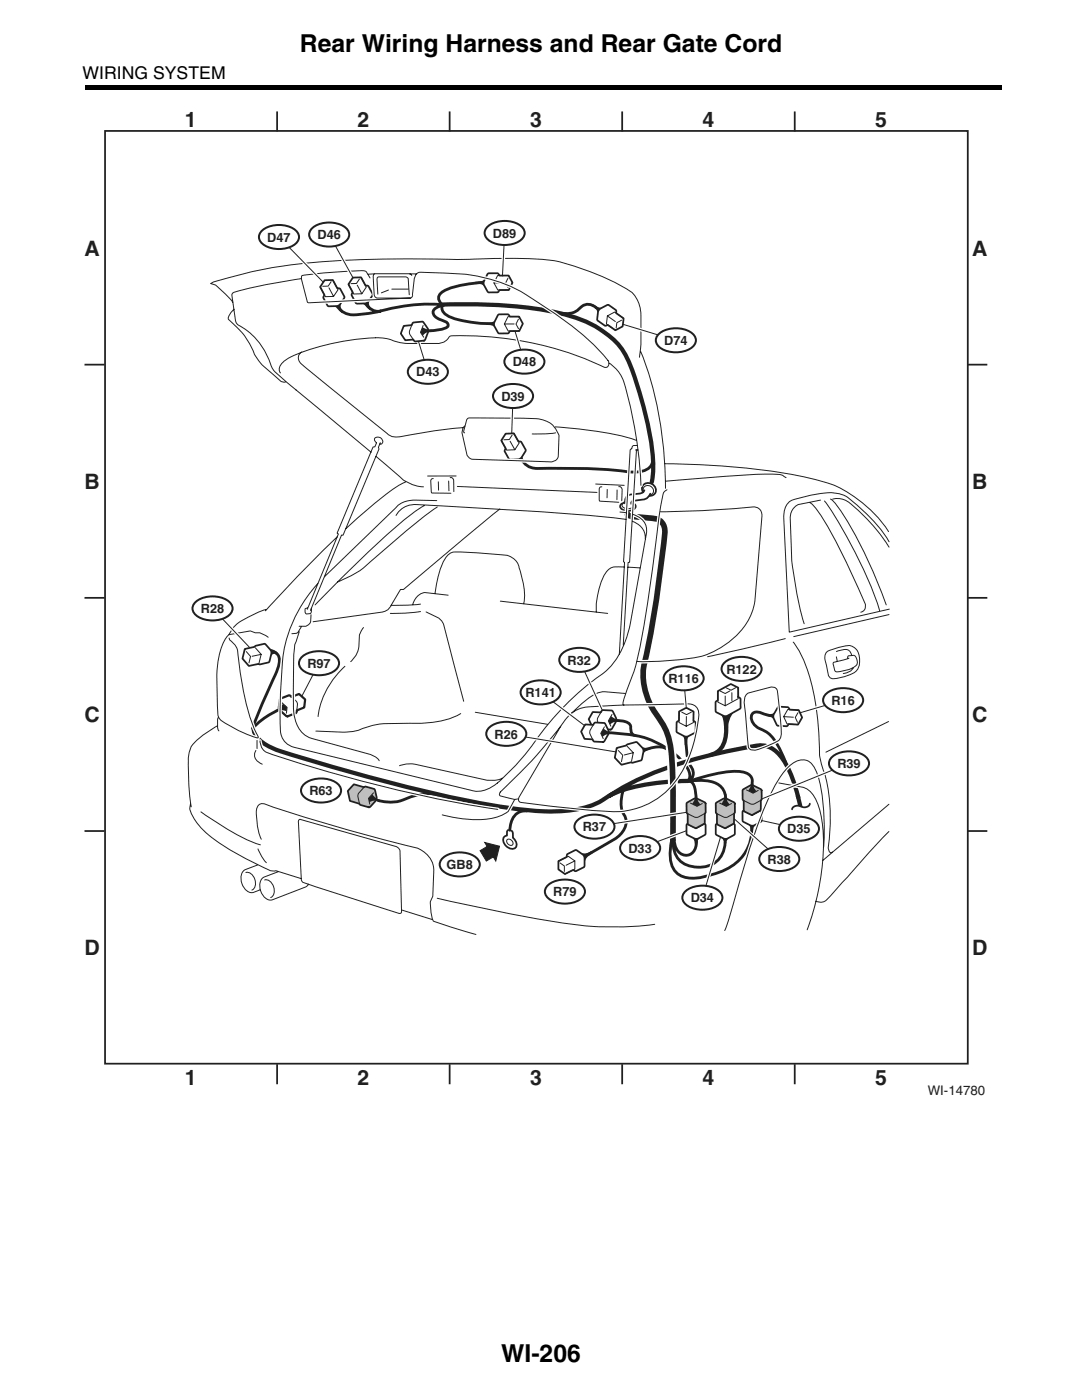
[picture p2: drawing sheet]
<svg xmlns="http://www.w3.org/2000/svg" width="216mm" height="279mm" viewBox="0 0 216 279" stroke-linecap="round" stroke-linejoin="round" font-family="sans-serif">
<defs><g id="words">
<g font-size="4.9">
<text x="59.9" y="10.3">Rear Wiring Harness and Rear Gate Cord</text>
<text x="100" y="271.9">WI-206</text>
</g>
<g font-size="4.2" fill="#231f20">
<text x="36.9" y="25.3">1</text>
<text x="71.4" y="25.3">2</text>
<text x="105.8" y="25.3">3</text>
<text x="140.2" y="25.3">4</text>
<text x="174.7" y="25.3">5</text>
<text x="16.8" y="51.1">A</text>
<text x="194" y="51.1">A</text>
<text x="16.8" y="97.6">B</text>
<text x="194" y="97.6">B</text>
<text x="16.8" y="144.2">C</text>
<text x="194" y="144.2">C</text>
<text x="16.8" y="190.7">D</text>
<text x="194" y="190.7">D</text>
<text x="36.9" y="216.5">1</text>
<text x="71.4" y="216.5">2</text>
<text x="105.8" y="216.5">3</text>
<text x="140.2" y="216.5">4</text>
<text x="174.7" y="216.5">5</text>
</g>
<text font-size="3.5" x="16.5" y="15.7">WIRING SYSTEM</text>
<text font-size="2.6" fill="#231f20" x="185.2" y="218.6">WI-14780</text>
<g font-size="2.5" fill="#231f20">
<text x="63.4" y="47.8">D46</text>
<text x="98.4" y="47.4">D89</text>
<text x="53.4" y="48.2">D47</text>
<text x="132.6" y="68.9">D74</text>
<text x="83.1" y="75.1">D43</text>
<text x="102.3" y="73.1">D48</text>
<text x="100.1" y="80">D39</text>
<text x="40.1" y="122.4">R28</text>
<text x="61.3" y="133.3">R97</text>
<text x="113.3" y="132.7">R32</text>
<text x="133.4" y="136.3">R116</text>
<text x="145" y="134.5">R122</text>
<text x="104.9" y="139.1">R141</text>
<text x="166" y="140.7">R16</text>
<text x="98.7" y="147.4">R26</text>
<text x="167.1" y="153.3">R39</text>
<text x="61.8" y="158.7">R63</text>
<text x="116.3" y="165.9">R37</text>
<text x="157.1" y="166.4">D35</text>
<text x="89.2" y="173.5">GB8</text>
<text x="125.4" y="170.2">D33</text>
<text x="153.2" y="172.4">R38</text>
<text x="110.4" y="178.9">R79</text>
<text x="137.9" y="180.1">D34</text>
</g>
</g></defs>
<path d="M17 17h183v.8h-183z" fill="#000"/>
<path d="M94.9 56.2a2.54 2.54 0 0 0 2.1-.7l-.4 1 .3 .7h-.1a2.77 2.77 0 0 0-1.7-.6z" fill="#231f20"/>
<path d="M97.4 54.6l1.9-.1 .4 .5h1.8l.8 1.4-.7 1.5h-1.9l-.4 .5-1.9-.1-.8-1.3-.1-.5z" fill="#fff"/>
<g fill="none" stroke="#231f20" stroke-width=".35">
<path d="M21 26.1h172.2v186.2h-172.2zM55.3 22.2v4M89.8 22.2v4M124.2 22.2v4M158.6 22.2v4M97.4 54.6l1.9-.1 .4 .5h1.8l.8 1.4-.7 1.5h-1.9l-.4 .5-1.9-.1-.8-1.3-.1-.5zM16.9 72.8h4M193.1 72.8h4M16.9 119.3h4M193.1 119.3h4M16.9 165.9h4M193.1 165.9h4"/>
<path d="M55.3 212.4v4M89.8 212.4v4M124.2 212.4v4M158.6 212.4v4"/>
</g>
<path d="M100.5 56.5h-1.9M101.4 55.5l-.5 1 .5 .9M101.5 55h-2.2l-.7 1.5 .8 1.4h2.2" fill="none" stroke="#231f20" stroke-width=".2"/>
<path d="M149.2 164.3l.9 .4 .8-.2h-.1a2.77 2.77 0 0 0-.6 1.8l-.3 .2a2.54 2.54 0 0 0-.7-2.2z" fill="#231f20"/>
<path d="M148.7 159.8l1.4-.7 1.5 .7v1.9l.4 .4v1.7l-.1 .3-1.7 .7-1.9-.8-.1-1.9 .5-.4z" fill="#fff"/>
<path d="M148.7 159.8l1.4-.7 1.5 .7v1.9l.4 .4v1.7l-.1 .3-1.7 .7-1.9-.8-.1-1.9 .5-.4z" fill="none" stroke="#231f20" stroke-width=".35"/>
<path d="M151.1 159.9l-.9 .5-1-.4M151.6 159.8v2.2l-1.5 .8-1.4-.8v-2.2M150.1 160.8v2" fill="none" stroke="#231f20" stroke-width=".2"/>
<path d="M148.3 157.7l1.3-.8 .4-.1 2 .8v1.9l-.1 .3v1.9l-1.8 1-1.6-.8v-2.1l-.3-.3z" fill="#bcbdc0"/>
<path d="M148.3 157.7l1.3-.8 .4-.1 2 .8v1.9l-.1 .3v1.9l-1.8 1-1.6-.8v-2.1l-.3-.3z" fill="none" stroke="#231f20" stroke-width=".35"/>
<path d="M149 157.7l1.3 .6 1.1-.5M151.9 159.8l-1.7 .7-1.7-.7" fill="none" stroke="#231f20" stroke-width=".2"/>
<path d="M150 156l.3-.2a2.54 2.54 0 0 0 .7 2.1l-.7 .4-1-.5h.1a2.77 2.77 0 0 0 .6-1.8z" fill="#231f20"/>
<path d="M137.6 155.9a28.4 28.4 0 0 1 10.2-1.9 2.31 2.31 0 0 1 2.4 1.7l-.2 1.1M150 165.3a8.8 8.8 0 0 1-6.1 8.7 16 16 0 0 1-6.2 1.3 3.9 3.9 0 0 1-3.9-4v-1.6l.3-2" fill="none" stroke="#231f20" stroke-width=".56"/>
<path d="M55.9 139.6l1.7-.8 .6 .3 1.5-.6 1.2 1.1-.2 1.6-1.5 .6-.2 .6-1.7 .6-1.6-1.5v-.4z" fill="#fff"/>
<path d="M55.9 139.6l1.7-.8 .6 .3 1.5-.6 1.2 1.1-.2 1.6-1.5 .6-.2 .6-1.7 .6-1.6-1.5v-.4z" fill="none" stroke="#231f20" stroke-width=".44"/>
<path d="M58.2 139.1l1.1 1.2-.1 1.5M56.2 140.2l1.1 1-.1 1.2" fill="none" stroke="#231f20" stroke-width=".2"/>
<path d="M55 141.8a2.73 2.73 0 0 0 1.5-1.3l.8 .7-.1 .8a2.34 2.34 0 0 0-2.3 .1z" fill="#231f20"/>
<path d="M56.4 141.3a17.9 17.9 0 0 0-6 4.1M120.8 146.2a36.7 36.7 0 0 1 8.2 1.2 16.2 16.2 0 0 1 8.2 5.9 2.21 2.21 0 0 1 .1 2.6M136.9 147.4a11.6 11.6 0 0 0 1.5 6.6v.6l-.2 .6-.6 .7" fill="none" stroke="#231f20" stroke-width=".56"/>
<path d="M143.7 142.5l1.2 .3 1.6-.7-.2 .3a7.9 7.9 0 0 0-1.1 2.9l-.7 .4v-1.4a2.5 2.5 0 0 0-.8-1.8z" fill="#231f20"/>
<path d="M143.3 138l2.6-1.5 1.4 .8 .1 1.8 .4 .5v1.8l-2.8 1.6-.6-.1-1.3-.7-.3-.3v-1.7l.5-.4z" fill="#fff"/>
<path d="M143.3 138l2.6-1.5 1.4 .8 .1 1.8 .4 .5v1.8l-2.8 1.6-.6-.1-1.3-.7-.3-.3v-1.7l.5-.4z" fill="none" stroke="#231f20" stroke-width=".35"/>
<path d="M144.8 138.9v2M145.7 137.9l-1 .5-.9-.4M146.1 138.3v1.6M146.9 137.3l-1 .5-.9-.5M147.3 137.3l.1 2.2-2.6 1.4-1.5-.7v-2.2" fill="none" stroke="#231f20" stroke-width=".2"/>
<path d="M118.3 142.1l1.6 .1 .5-.5 1.8 .2 .7 1.4 .1 .4-1 1.9h-1.8l-.4-.5-1.6-.1-.7-1.4z" fill="#fff"/>
<path d="M118.3 142.1l1.6 .1 .5-.5 1.8 .2 .7 1.4 .1 .4-1 1.9h-1.8l-.4-.5-1.6-.1-.7-1.4z" fill="none" stroke="#231f20" stroke-width=".35"/>
<path d="M119.9 142.2l-.7 1.5 .6 1.4M122.2 142.6l-.8 1.3 .5 1.1" fill="none" stroke="#231f20" stroke-width=".2"/>
<g fill="#231f20">
<path d="M122 142.9l.1 .1a2.77 2.77 0 0 0 1.7 .7l.2 .3a2.54 2.54 0 0 0-2.2 .6l-.4-.7z"/>
<path d="M136 146.5l.9 .5 .8-.3-.1 .1a2.77 2.77 0 0 0-.6 1.7l-.3 .2a2.54 2.54 0 0 0-.7-2.2z"/>
</g>
<path d="M135.6 142l1.4-.7 1.4 .7v1.9l.5 .4-.1 1.7-.1 .3-1.7 .7-1.9-.9v-1.8l.4-.4z" fill="#fff"/>
<path d="M135.6 142l1.4-.7 1.4 .7v1.9l.5 .4-.1 1.7-.1 .3-1.7 .7-1.9-.9v-1.8l.4-.4z" fill="none" stroke="#231f20" stroke-width=".35"/>
<path d="M135.6 142l-.1 2.2 1.5 .8 1.4-.8v-2.2M136.1 142.2l.9 .5 1-.5M137 143v2" fill="none" stroke="#231f20" stroke-width=".2"/>
<path d="M152.7 142.6a2.54 2.54 0 0 0 2.2-.6l-.4 .9 .2 .8-.1-.1a2.77 2.77 0 0 0-1.7-.7z" fill="#231f20"/>
<path d="M155.3 141.1l1.9 .1 .4 .5 1.8 .1 .7 1.4-.8 1.4-1.9-.1-.4 .5-1.9-.2-.7-1.4v-.4z" fill="#fff"/>
<path d="M155.3 141.1l1.9 .1 .4 .5 1.8 .1 .7 1.4-.8 1.4-1.9-.1-.4 .5-1.9-.2-.7-1.4v-.4z" fill="none" stroke="#231f20" stroke-width=".35"/>
<path d="M156.4 143.1l2 .1M159.3 142.3l-.6 .9 .5 1M159.4 141.8l-2.2-.2-.8 1.5 .7 1.4 2.2 .1" fill="none" stroke="#231f20" stroke-width=".2"/>
<path d="M72.1 60.5l1.1-.1 .5-.6v.1a2.77 2.77 0 0 0 .3 1.8l-.1 .3z" fill="#231f20"/>
<path d="M70.4 55.4h1.7l.9 1.6 .6 .2 .8 1.6-.8 1.4-.4 .3-1.9 .1-.3-.1-.8-1.5 .2-.6-.9-1.7z" fill="#fff"/>
<path d="M70.4 55.4h1.7l.9 1.6 .6 .2 .8 1.6-.8 1.4-.4 .3-1.9 .1-.3-.1-.8-1.5 .2-.6-.9-1.7z" fill="none" stroke="#231f20" stroke-width=".35"/>
<path d="M71.3 56.9l.9 1.7M71.7 55.7l-.5 .9h-1.1M72.1 55.4l1 1.9-.9 1.3-1.6 .1-1.1-2" fill="none" stroke="#231f20" stroke-width=".2"/>
<path d="M66.5 61l1-.1 .6-.6-.1 .1a2.77 2.77 0 0 0 .3 1.8v.3z" fill="#231f20"/>
<path d="M64.8 55.9h1.6l.9 1.6 .6 .2 .9 1.6-.9 1.4-.3 .3-1.9 .1-.3-.1-.8-1.5 .2-.6-.9-1.6z" fill="#fff"/>
<path d="M64.8 55.9h1.6l.9 1.6 .6 .2 .9 1.6-.9 1.4-.3 .3-1.9 .1-.3-.1-.8-1.5 .2-.6-.9-1.6z" fill="none" stroke="#231f20" stroke-width=".35"/>
<path d="M65.7 57.5l.9 1.7M66.1 56.2l-.6 .9h-1.1M66.4 55.9l1.1 1.9-.9 1.4h-1.7l-1-1.9" fill="none" stroke="#231f20" stroke-width=".2"/>
<path d="M102.7 91.6l1-.1 .6-.6 .4 1.3-.2 .4a1.66 1.66 0 0 0-1.8-1z" fill="#231f20"/>
<path d="M100.9 86.6l1.7-.1 .9 1.6 .6 .2 .8 1.6-.8 1.4-.3 .3-1.9 .2-.3-.2-.8-1.5 .2-.6-.9-1.6z" fill="#fff"/>
<path d="M100.9 86.6l1.7-.1 .9 1.6 .6 .2 .8 1.6-.8 1.4-.3 .3-1.9 .2-.3-.2-.8-1.5 .2-.6-.9-1.6z" fill="none" stroke="#231f20" stroke-width=".35"/>
<path d="M101.8 88.1l1 1.7M102.2 86.8l-.5 .9-1.1 .1M102.6 86.5l1 1.9-.8 1.4-1.7 .1-1-2" fill="none" stroke="#231f20" stroke-width=".2"/>
<path d="M53.7 129.5l.9 .2 .9 .6a1.59 1.59 0 0 0-1.5 .8l.1-1z" fill="#231f20"/>
<path d="M48.9 129.5l4-1 1.1 1.2 .2 .4-.5 2-1.8 .5-.3-.1-1.9 .4-1.3-1.4z" fill="#fff"/>
<path d="M48.9 129.5l4-1 1.1 1.2 .2 .4-.5 2-1.8 .5-.3-.1-1.9 .4-1.3-1.4z" fill="none" stroke="#231f20" stroke-width=".35"/>
<path d="M49.2 130.1l.8 .9-.3 1.3M51 129.3l1.1 1.3-.4 1.7M52.1 130.6l-1.8 .4" fill="none" stroke="#231f20" stroke-width=".2"/>
<path d="M127.9 149l.1 .1a2.77 2.77 0 0 0 1.9 .1l.3 .3a2.54 2.54 0 0 0-1.9 1.2l.1-1z" fill="#231f20"/>
<path d="M123.1 149.3l4-1.2 1.1 1.1 .2 .4-.3 2.1-1.8 .6-.3-.1-2 .5-1.3-1.4z" fill="#fff"/>
<path d="M123.1 149.3l4-1.2 1.1 1.1 .2 .4-.3 2.1-1.8 .6-.3-.1-2 .5-1.3-1.4zM101.5 165.7l-.3 .3v.8h-.2a1 1 0 0 0-.3 1.7 1.56 1.56 0 0 0 2.2 .7 1.49 1.49 0 0 0-.5-2 1.63 1.63 0 0 0-.3-1.4" fill="none" stroke="#231f20" stroke-width=".35"/>
<path d="M123.4 149.8l.9 1-.3 1.2M125.2 149l1.2 1.3-.3 1.7M126.4 150.3l-1.8 .4M101.2 167.6a.8 .8 0 0 1 .9 .2 .8 .8 0 0 1 .2 .8 .8 .8 0 0 1-.9-.1 .8 .8 0 0 1-.2-.9z" fill="none" stroke="#231f20" stroke-width=".2"/>
<path d="M70.6 156.6l2.1 .6 .3-.2 1.8 .6 .4 1.5-.1 .4-1.3 1.6-1.8-.4-.2-.3-1.9-.5-.5-2z" fill="#bcbdc0"/>
<path d="M70.6 156.6l2.1 .6 .3-.2 1.8 .6 .4 1.5-.1 .4-1.3 1.6-1.8-.4-.2-.3-1.9-.5-.5-2z" fill="none" stroke="#231f20" stroke-width=".35"/>
<path d="M72.7 157.2l-1.2 1.4 .3 1.8M74.6 158.3l-1 1.1 .2 1.1" fill="none" stroke="#231f20" stroke-width=".2"/>
<path d="M74.3 158.5l.1 .1a2.77 2.77 0 0 0 1.5 1.1l.1 .4a2.54 2.54 0 0 0-2.3 0l-.1-.7z" fill="#231f20"/>
<path d="M67.9 61.7a3.7 3.7 0 0 0 3.4 1.1l2.3-.2 2.4-.5M88.1 60.8a35.7 35.7 0 0 0-12.1 1.3 2.58 2.58 0 0 1-2.7-1.1M88.6 61h-.5a1.5 1.5 0 0 0-1.6 1.7 3.1 3.1 0 0 0 2.2 1.4l.7 .5 .1 .4a2.47 2.47 0 0 1-2.1 .9l-2.8 .2M119 61.5a2.28 2.28 0 0 0-3.5 .3 3.7 3.7 0 0 1-3.5 .7M130.3 91.5a2.45 2.45 0 0 1-2.5 2.6l-1.5 .1a159.6 159.6 0 0 0-19.9-.8 3.2 3.2 0 0 1-2.2-1.5M54.6 130.1a1.78 1.78 0 0 1 1.1 2.4l-.8 2.3-2.7 6-1.8 4.6M87.5 158.7a11.5 11.5 0 0 0-7.6 1.2l-2.2 .2-2.3-.3M133.1 149.6a4.9 4.9 0 0 0-4.2 0M138.9 159.9a5.8 5.8 0 0 0-.8-3.7l-.8-.3 1.4-.1a7 7 0 0 1 5.2 1.2l.5 .8 .4 .9 .1 1.3M153.9 142.9l-1.4-.4a2.08 2.08 0 0 0-2.3-.1 2.17 2.17 0 0 0 1.4 3 6.5 6.5 0 0 1 3.9 3.9l1.3 2.8M134.3 167.5a4.7 4.7 0 0 0 4 5.5 5.1 5.1 0 0 0 6.4-4.8M134.6 167.6a2.69 2.69 0 0 0 2.7 3.1 2.53 2.53 0 0 0 1.7-2.8" fill="none" stroke="#231f20" stroke-width=".56"/>
<path d="M139 151.5l-3.7 1" fill="none" stroke="#fff" stroke-width="1.7"/>
<path d="M88.3 60.8h.6a101.8 101.8 0 0 1 21.6 1.5 22.8 22.8 0 0 1 12.4 5.9 20.3 20.3 0 0 1 4.1 8.2 64.6 64.6 0 0 1 3.4 16.7l-.3 3.1M50.7 145.8a5 5 0 0 0 2.8 3.1 89.4 89.4 0 0 0 12.4 4 299.4 299.4 0 0 0 35.4 8.3 39.1 39.1 0 0 0 14.8 .2 18.8 18.8 0 0 0 6.7-3.3 67.2 67.2 0 0 1 21.5-8l6.4-1.2a4.7 4.7 0 0 1 4.9 1.8 19.1 19.1 0 0 1 3.7 8.5M137.3 155.9a39.3 39.3 0 0 0-15 2.6l-.6 .4M145 144.1v1.2a6.1 6.1 0 0 1-1.4 4.5l-.8 .5-.9 .4" fill="none" stroke="#231f20" stroke-width=".85"/>
<path d="M128.3 98.2a1.21 1.21 0 0 1 .2-1.6 1.21 1.21 0 0 1 1.6 0 1.22 1.22 0 0 1 .8 1.4 1.22 1.22 0 0 1-1.3 1M128.6 97.9l-.1 .2a1.28 1.28 0 0 1-1.4 .5h-.5a1.58 1.58 0 0 0-1.9 1.9M129.8 98.5a1.9 1.9 0 0 1-2 1.3l-.5 .1a1.24 1.24 0 0 0-1.3 .4v.3M124.7 100.3a.8 .8 0 0 0-.9 .6 .8 .8 0 0 0 .6 .9 2.11 2.11 0 0 0 2.4-.4 .78 .78 0 0 0-.7-1.1M161.6 160.4a1.34 1.34 0 0 1-1.9 .5h-.3a1.11 1.11 0 0 0-1.3 .7" fill="none" stroke="#231f20" stroke-width=".35"/>
<path d="M128.5 98.2a.95 .95 0 0 1 .4-1.3 .95 .95 0 0 1 1.3 .4 .86 .86 0 0 1 .2 .9 .86 .86 0 0 1-.7 .6M124.7 100.3a.57 .57 0 0 0-.4 .8 1.45 1.45 0 0 0 2.2-.2l-.5-.6" fill="none" stroke="#231f20" stroke-width=".2"/>
<path d="M133.9 149l.3 4.6 .1 4.6" fill="none" stroke="#fff" stroke-width="2"/>
<path d="M125.1 102.4a1.44 1.44 0 0 0 1.6 .7l3.2 .3a2.56 2.56 0 0 1 2.8 3.3 237.3 237.3 0 0 1-4.3 26.9 14.6 14.6 0 0 0 3.5 10.3 13.3 13.3 0 0 1 2.2 7.3l.2 6.9v9.6" fill="none" stroke="#231f20" stroke-width="1.1"/>
<path d="M158.8 158.8l.8-.2 .6 2.5-.9-.4z" fill="#231f20"/>
<path d="M105.2 161.9a3.3 3.3 0 0 0-3.4 3.6v.2" fill="none" stroke="#231f20" stroke-width=".56"/>
<path d="M60.8 156.5a5.5 5.5 0 0 1 7 .4 1.77 1.77 0 0 1-.9 2.6 5.5 5.5 0 0 1-6.5-.8 1.61 1.61 0 0 1 .4-2.2z" fill="#fff"/>
<path d="M60.8 156.5a5.5 5.5 0 0 1 7 .4 1.77 1.77 0 0 1-.9 2.6 5.5 5.5 0 0 1-6.5-.8 1.61 1.61 0 0 1 .4-2.2z" fill="none" stroke="#231f20" stroke-width=".4"/>
<path d="M109.4 176.6a5.5 5.5 0 0 1 7 .4 1.77 1.77 0 0 1-.8 2.7 5.5 5.5 0 0 1-6.5-.8 1.61 1.61 0 0 1 .3-2.3z" fill="#fff"/>
<path d="M109.4 176.6a5.5 5.5 0 0 1 7 .4 1.77 1.77 0 0 1-.8 2.7 5.5 5.5 0 0 1-6.5-.8 1.61 1.61 0 0 1 .3-2.3z" fill="none" stroke="#231f20" stroke-width=".4"/>
<path d="M144.7 132.2a5.5 5.5 0 0 1 7 .4 1.77 1.77 0 0 1-.8 2.6 5.5 5.5 0 0 1-6.6-.7 1.61 1.61 0 0 1 .4-2.3z" fill="#fff"/>
<path d="M144.7 132.2a5.5 5.5 0 0 1 7 .4 1.77 1.77 0 0 1-.8 2.6 5.5 5.5 0 0 1-6.6-.7 1.61 1.61 0 0 1 .4-2.3z" fill="none" stroke="#231f20" stroke-width=".4"/>
<path d="M137 165.8l-9.2 3.5" fill="none" stroke="#fff" stroke-width=".71"/>
<path d="M137 165.8l-9.2 3.5" fill="none" stroke="#231f20" stroke-width=".2"/>
<path d="M124.5 167.9a5.5 5.5 0 0 1 7 .5 1.77 1.77 0 0 1-.9 2.6 5.5 5.5 0 0 1-6.5-.8 1.61 1.61 0 0 1 .4-2.3z" fill="#fff"/>
<path d="M124.5 167.9a5.5 5.5 0 0 1 7 .5 1.77 1.77 0 0 1-.9 2.6 5.5 5.5 0 0 1-6.5-.8 1.61 1.61 0 0 1 .4-2.3z" fill="none" stroke="#231f20" stroke-width=".4"/>
<path d="M88.4 171.2a5.5 5.5 0 0 1 7.1 .4 1.77 1.77 0 0 1-.9 2.7 5.5 5.5 0 0 1-6.5-.8 1.61 1.61 0 0 1 .3-2.3z" fill="#fff"/>
<path d="M88.4 171.2a5.5 5.5 0 0 1 7.1 .4 1.77 1.77 0 0 1-.9 2.7 5.5 5.5 0 0 1-6.5-.8 1.61 1.61 0 0 1 .3-2.3z" fill="none" stroke="#231f20" stroke-width=".4"/>
<path d="M95.9 167.5l4.4 1.1-1.1 4.4-.7-1.2-1.6 .9-1.9-3.1 1.6-.9z" fill="#fff"/>
<path d="M96.8 168.2l2.9 .7-.7 3-.5-.8-1.4 .8-1.3-2.1 1.4-.8z" fill="#231f20"/>
<path d="M96.8 168.2l2.9 .7-.7 3-.5-.8-1.4 .8-1.3-2.1 1.4-.8z" fill="none" stroke="#231f20" stroke-width=".2"/>
<path d="M124.4 157.6a6.7 6.7 0 0 0 .5 5.7 3.9 3.9 0 0 1-2.2 4.2l-5.5 3.2" fill="none" stroke="#231f20" stroke-width=".56"/>
<path d="M115.8 170.3h.2a2.5 2.5 0 0 0 2-.4l.3 .5a2.47 2.47 0 0 0-1.7 2l-.1-1.1z" fill="#231f20"/>
<path d="M111.5 171.9l1.6-.8 .2-.6 1.7-.8 1.3 .9 .3 .3 .1 1.9-.2 .3-1.5 .8-.6-.2-1.6 .8-1.3-1z" fill="#fff"/>
<path d="M111.5 171.9l1.6-.8 .2-.6 1.7-.8 1.3 .9 .3 .3 .1 1.9-.2 .3-1.5 .8-.6-.2-1.6 .8-1.3-1z" fill="none" stroke="#231f20" stroke-width=".35"/>
<path d="M111.5 171.9l1.9-1 1.3 1v1.6l-1.9 1M111.8 172.3l.9 .6v1.1M114.7 171.9l-1.7 .8M137 162.2l-18.3 2.8" fill="none" stroke="#231f20" stroke-width=".2"/>
<path d="M137 162.2l-18.3 2.8" fill="none" stroke="#fff" stroke-width=".71"/>
<path d="M115.3 163.7a5.5 5.5 0 0 1 7 .4 1.77 1.77 0 0 1-.8 2.6 5.5 5.5 0 0 1-6.5-.7 1.61 1.61 0 0 1 .3-2.3z" fill="#fff"/>
<path d="M115.3 163.7a5.5 5.5 0 0 1 7 .4 1.77 1.77 0 0 1-.8 2.6 5.5 5.5 0 0 1-6.5-.7 1.61 1.61 0 0 1 .3-2.3z" fill="none" stroke="#231f20" stroke-width=".4"/>
<path d="M122.2 143.8h.8a4.1 4.1 0 0 1 2.7 .8l.2 .5a1.95 1.95 0 0 0 .4 1.5l.5 .2" fill="none" stroke="#231f20" stroke-width=".56"/>
<path d="M138 167l1 .4 .7-.3-.1 .1a2.77 2.77 0 0 0-.6 1.7l-.3 .2a2.54 2.54 0 0 0-.7-2.1z" fill="#231f20"/>
<path d="M137.5 162.5l1.4-.8 1.5 .7v1.9l.4 .4v1.7l-.1 .3-1.7 .8-1.9-.9-.1-1.9 .5-.4z" fill="#fff"/>
<path d="M137.5 162.5l1.4-.8 1.5 .7v1.9l.4 .4v1.7l-.1 .3-1.7 .8-1.9-.9-.1-1.9 .5-.4z" fill="none" stroke="#231f20" stroke-width=".35"/>
<path d="M139 163.4v2M139.9 162.6l-.9 .5-1-.5M140.4 162.4v2.2l-1.4 .8-1.5-.7v-2.2" fill="none" stroke="#231f20" stroke-width=".2"/>
<path d="M137.1 160.3l1.3-.8 .5-.1 1.9 .8 .1 1.9-.2 .3v2l-1.8 .9-1.6-.7v-2.2l-.3-.2z" fill="#bcbdc0"/>
<path d="M137.1 160.3l1.3-.8 .5-.1 1.9 .8 .1 1.9-.2 .3v2l-1.8 .9-1.6-.7v-2.2l-.3-.2z" fill="none" stroke="#231f20" stroke-width=".35"/>
<path d="M137.8 160.3l1.3 .7 1.1-.6M140.7 162.4l-1.7 .8-1.7-.8" fill="none" stroke="#231f20" stroke-width=".2"/>
<path d="M138.8 158.6l.3-.2a2.54 2.54 0 0 0 .7 2.2l-.7 .4-1-.5 .1-.1a2.77 2.77 0 0 0 .6-1.8z" fill="#231f20"/>
<g fill="none" stroke="#fff" stroke-width=".71">
<path d="M60.1 55.6l-2.4 .4a76.9 76.9 0 0 0-11.2 2.4l-.2 .6 .7 5a1.73 1.73 0 0 0 1.3 1.3 14 14 0 0 1 5.9 7.9l.7 1 1.6 1.5 17.6 14.6M73.9 55.5l-.8-1.2-.6-.3-6.2 .4-5.9 .6a.99 .99 0 0 0-.1 1.3l1 3.9 .5 .2 20.1-.9M74.7 54.7h-1.2M75.4 58.7l-.1-2.7a.54 .54 0 0 1 .3-.7h5.4a.6 .6 0 0 1 .5 .7l.2 2.8M77.5 57.9l-1.4 .6M78.2 57.7h3.2M81.8 54.7h1.3M82.2 55l-.2-.2-.4-.2h-6.7a.61 .61 0 0 0-.4 .9l.1 2.3a1.6 1.6 0 0 0 .6 1.7h6.7l.5-.5M82.3 58.9l.4-3.2a1.42 1.42 0 0 1 1.7-1.4l4.4 .2a31.7 31.7 0 0 1 19.3 6.3 56.7 56.7 0 0 1 13.3 11.2 .81 .81 0 0 1 0 1.1 .81 .81 0 0 1-1.1 0 64.6 64.6 0 0 0-30.5-6 2.86 2.86 0 0 1-2.4 1.5h-6.1a12.8 12.8 0 0 1-3.9-1l-.5-.1a43.5 43.5 0 0 0-16.2 2.6l-1 .4a8.1 8.1 0 0 0-3.8 2.6 1.16 1.16 0 0 0 .1 1.3M46.5 60.3l-2.4-2.4a3.4 3.4 0 0 0-2-1.3l.5-.3a97.8 97.8 0 0 1 28-4.4 388.8 388.8 0 0 1 21.6-.1l3.9-.1a81.3 81.3 0 0 1 15.6 .6 52.7 52.7 0 0 1 14.5 6.2l.3 .3a6.6 6.6 0 0 1 1.4 4.2v5.8l-.3 2.5M46.7 61.7l-.3 .3a2.52 2.52 0 0 0-.8 1.7 16.9 16.9 0 0 1 5.5 7.5 24.9 24.9 0 0 0 4.8 4.8l.3 .2 .8 .1M60.2 70.3a1.49 1.49 0 0 0 .3 2.6l16.1 13.1a3.6 3.6 0 0 0 4.1 1l6.2-1 5.5-.6"/>
<path d="M121.6 72.5a7.5 7.5 0 0 1 3.3 5.1 87.5 87.5 0 0 1 3 19.3M127.9 70.1a71.8 71.8 0 0 1 4.9 27.4M75.1 91.1l3.8 3.3a8 8 0 0 0 5.6 2.8M75.8 88.6h.4a.84 .84 0 0 0-.3-1.2 .84 .84 0 0 0-1.2 .4l.5 .6-.4 .8h-.3l-7.2 17.2 .2 .2-6.2 15M75.9 88.4l-.4 .9 .1 .3-7.1 17.2h-.3l-6.2 15.1M80.9 96.3a41.9 41.9 0 0 0-9.3 6.9l-2.5 2.3M86.5 95.5l-.3 .1a5 5 0 0 0-.1 2.6l.1 .2 3.8 .1M87.2 99.9l-4.3-.1a4.5 4.5 0 0 0-3.8 1.5l-14.3 13.8M87.5 96.2v1.6M89.6 96v2M89.9 95.3h.3a.85 .85 0 0 1 .4 1v1.8M91 95h-5.6"/>
<path d="M91.3 97.1l27.9 1.2M92.8 85.1a1.83 1.83 0 0 0-.6 1.3l1 4.5a1.55 1.55 0 0 0 1.6 .8l15.4 .5a1.41 1.41 0 0 0 1.2-1.1l.2-4.2a4.8 4.8 0 0 0-5.2-3.4l-11.8-.1a1.33 1.33 0 0 0-1.4 .4l-.6 2.3v.2l.1 .1M110.8 85.2l1.4 .1a77.4 77.4 0 0 1 13.7 2.2l1.1 .4M110.9 86.4l-1.5 .2h-3.2M118.9 96.6l5.7 .3M120.1 97.2h-.3a5 5 0 0 0-.2 2.6l.2 .2 3.7 .3M121.2 97.7v1.7M123.2 97.8l-.1 1.9M123.5 97.1h.3a.85 .85 0 0 1 .4 1l-.1 1.9M126.9 89.8h.4M127 89.8l-1.3 22.4-.3 .1-1 16.5M127.2 88.9h-.3a.59 .59 0 0 0-.6 .1 .59 .59 0 0 0-.2 .6l-.3 .2-1.3 22.3 .2 .2-1.1 18.3"/>
<path d="M133.1 97.8l-.6 .4-.1 .3-.7 3.6a396.6 396.6 0 0 1-4.4 29.2l-1.1 3.6a23.9 23.9 0 0 0-1.8 5.7 4.1 4.1 0 0 0 2.2 .1l10.6-.2a2.07 2.07 0 0 1 2.3 2.7 27.7 27.7 0 0 1-4.1 12.1 15.5 15.5 0 0 1-14.8 6.6 207.5 207.5 0 0 1-16.9-1.8 .88 .88 0 0 1 .1-1.2l5.2-8.9a42.9 42.9 0 0 1 4.5-7.1 6.5 6.5 0 0 1 5.2-1.9l5.9-.3M163.8 99.8l-4.5 .9-.3 .2a3.3 3.3 0 0 0-1.2 3.6v1a62.4 62.4 0 0 0 2.7 19M169.1 99.2a8.1 8.1 0 0 0-5.7-.6l-4.1 .9a2.77 2.77 0 0 0-2.5 2.1l-.3 2 1 22.6 11.6-2.7M67.3 107.1l-7.5 7.6-6.8 7.2M79.1 102.9a4.3 4.3 0 0 1 4.8-2.1h1a659 659 0 0 1 40.1 2.9M84.7 100.9a77.1 77.1 0 0 0-12.1 10.2l-9.7 9.6M86.8 118.5a21.5 21.5 0 0 1 1.9-6.8 2.6 2.6 0 0 1 3-1.5l4 .2a27.8 27.8 0 0 1 6 .6 3.1 3.1 0 0 1 2 2.5 14.7 14.7 0 0 1 .8 7M87.3 101.2a193.8 193.8 0 0 0-14.8 12.2 25.1 25.1 0 0 1-5.1 2.8M89.5 118.8l-4.9-.5a3.1 3.1 0 0 0-2.2 2.4M99.8 101.6l-19.3 16.1h-.6l-1.9 3.2a2.22 2.22 0 0 1-2 1.3l-13.5 1.9M123.7 102.2l1.3 .2M124.6 113.2h-.4a3.3 3.3 0 0 0-4.1 2.6l-.8 3.2-.3 1.6v1.6"/>
<path d="M125.3 113.2l2.4 .2M126.2 104.1a3.6 3.6 0 0 1 2.6 3.5M126.4 102.7a3.3 3.3 0 0 1 2.6 4l-3.2 17.7a17.7 17.7 0 0 1-4.8 9.5 58.3 58.3 0 0 0-15.1 15.4 38.2 38.2 0 0 1-7.7 7.8 4.8 4.8 0 0 1-4 .7l-35.5-8.6a3.6 3.6 0 0 1-2.7-3.7 78.7 78.7 0 0 1 1-17.1 28.1 28.1 0 0 1 6.4-11.9M131.9 102.2l9.9-.4 8.5-.6a1.62 1.62 0 0 1 1.8 1.9l-1.4 16.9a14.3 14.3 0 0 1-8.7 10.3 23.1 23.1 0 0 1-8.3 1.6l-3.9 .2-2.6-.1M161.6 100.3l.2 .1a22.8 22.8 0 0 1 4.6 6.9l2.9 6.1M53.1 121.7a19.5 19.5 0 0 0-6.4 3.4l-1 1.6M53.5 127.2l-.8-.5a2.52 2.52 0 0 0-1.8-.4l-.9-.4-4.3 .8-.2 .2a14 14 0 0 0-2.2 8.7l.2 7.3a3.4 3.4 0 0 0 2 1.8l3.5 1.8 2.2 .8h.3l.1-.2a33 33 0 0 1-3.4-11.1l-.6-4.9a3.9 3.9 0 0 0-1.8-3.5l-.1-.2M59.7 126.1l-.2 .8a12.1 12.1 0 0 0-.9 5.6v2.6a39.3 39.3 0 0 0 .3 8.3 5.2 5.2 0 0 0 3.3 4l11.8 3.2a3.1 3.1 0 0 1 1.7 1.3M60.2 125.1l-.8 1.2-1.1 .2M61.4 121.4l-.5 .2v.7l.3 .3 .7-.1a1 1 0 0 0 .3-1.1M62.1 122.7l-.1 1.4a1.5 1.5 0 0 1-1 .9h-1.3M68.8 133a16 16 0 0 0-5.3 10"/>
<path d="M72.6 125.3l-.8 1.3a8 8 0 0 1-1 4.6l-.8 .9M83.9 122.1l-3 .3-3 .1M83.9 120.6l-5.8 .2M85 122.2l2.6 1.2a2.77 2.77 0 0 1 1.1 2l3.9 14.6M99.9 120l21.4 2.5M124.8 138.4l-4.1-.3a7 7 0 0 0-4.4 2.2l-2.6 2.4M149 138.6l.5-.3 4.5-1.2a1.02 1.02 0 0 1 1.2 1.1l.3 2.5a22.1 22.1 0 0 1 .3 6.5 2.22 2.22 0 0 1-1.5 1.2l-2.1 .9-1.5 .4a1.1 1.1 0 0 1-1.4-1.1l-.7-8.3a2.44 2.44 0 0 1 .4-1.7zM156.7 127.5l-15.5 3.6M158.3 128.2a17.9 17.9 0 0 1 3.4 7.2 58.7 58.7 0 0 1 1.9 15.5l.2 1.1a34.2 34.2 0 0 1 1.5 17.3l.2 .7 .3 .2 .3-.1M169.4 124.5l-11 2.6M43.4 144.9a15 15 0 0 0-5.4 4.4 19.5 19.5 0 0 0-.3 7.1l.5 4.7M43.5 143.3v.1a4.1 4.1 0 0 0 .2 2.5"/>
<path d="M51.1 149.8l-.1 .1a1.6 1.6 0 0 0 .5 2.1l.8 .6M51.3 147.8v1.6M51.9 147.9a2.59 2.59 0 0 0 2.2 2.6 279.8 279.8 0 0 0 45.3 11.1M79.7 152.8l1.6-.3 1.5 .1 14.9 3.2a4.6 4.6 0 0 0 2.6-.5M92 142.4a19.2 19.2 0 0 1-9.8 2l-5.2 .1a16.4 16.4 0 0 0-5.6 1.3l-2.9 .4-5.5-.3M94.9 142.2l14.4 2.4M103.3 159.5l-.6 .1-1.2 2.4a12 12 0 0 1-8.2 1.5l-2.5-.3-2.5-.5M111.9 145a101.7 101.7 0 0 1-12.1 13.2l-.1 .5 .2 .2 2.8 .7M155.5 156.3l4.5 .8a4.3 4.3 0 0 1 3.2 3.3 29.2 29.2 0 0 1 .8 13.3l-.7 4.2M38 160.5a2.61 2.61 0 0 0 .6 2.6 20.4 20.4 0 0 0 7.8 6.8l1 .6a49.8 49.8 0 0 0 7 3.4l.7-.1 5 1.6M40.1 162.1l.2 .1a58.3 58.3 0 0 0 10.5 6.1l1.2 .3M49.1 174.2a1.95 1.95 0 0 1 1.9 2.4l-.4 .9-.3 .2"/>
<path d="M51.4 172.7l-2.4 .9a2.14 2.14 0 0 0-.7 2.8 2.14 2.14 0 0 0 2.3 1.7l1.3-.4M51.5 169.5l.8 1.6 .9 1.1M52.2 167.5a11.9 11.9 0 0 1-.9-6.3l.6-.7a4.8 4.8 0 0 1 2.7 .6 394.6 394.6 0 0 0 28.9 8.3l.3 .2a4.8 4.8 0 0 1 2.8 4.3l-.2 5a3.5 3.5 0 0 0-.4 2.9l.5 2.1M52.8 175.7a1.95 1.95 0 0 1 1.9 2.4l-.3 .8-.4 .3M55.6 174l-2.8 1a2.14 2.14 0 0 0-.8 2.9 2.14 2.14 0 0 0 2.4 1.7l6.6-2.6 .6-.5M59.7 163.6h.2l19.5 5.6 .4 .6 .3 12.4-.5 .1-19.1-6.2-.4-.5-.5-11.3zM87.3 179.3a309.7 309.7 0 0 0 29.6 5.5l2.4 .2a67.6 67.6 0 0 0 11.4-.5M143.5 167.8l-3.3 11.4M147.4 164.3l8.1 7.1M164.4 169.2a46.3 46.3 0 0 0-1-13.8 4.7 4.7 0 0 0-2.5-3.6 4.5 4.5 0 0 0-4.3 2.2 42.4 42.4 0 0 0-5.7 11.6l-2.3 7.2-3.3 11.3-.6 1.7M169.1 167.9l-4.8 3.8M169.2 175.1l-3.4 3.7a2.55 2.55 0 0 1-2.5 1.3l-.4-.2"/>
<path d="M80.2 181.7l6 1.8"/>
</g>
<g fill="none" stroke="#231f20" stroke-width=".2">
<path d="M60.1 55.6l-2.4 .4a76.9 76.9 0 0 0-11.2 2.4l-.2 .6 .7 5a1.73 1.73 0 0 0 1.3 1.3 14 14 0 0 1 5.9 7.9l.7 1 1.6 1.5 17.6 14.6M73.9 55.5l-.8-1.2-.6-.3-6.2 .4-5.9 .6a.99 .99 0 0 0-.1 1.3l1 3.9 .5 .2 20.1-.9M74.7 54.7h-1.2M75.4 58.7l-.1-2.7a.54 .54 0 0 1 .3-.7h5.4a.6 .6 0 0 1 .5 .7l.2 2.8M77.5 57.9l-1.4 .6M78.2 57.7h3.2M81.8 54.7h1.3M82.2 55l-.2-.2-.4-.2h-6.7a.61 .61 0 0 0-.4 .9l.1 2.3a1.6 1.6 0 0 0 .6 1.7h6.7l.5-.5M82.3 58.9l.4-3.2a1.42 1.42 0 0 1 1.7-1.4l4.4 .2a31.7 31.7 0 0 1 19.3 6.3 56.7 56.7 0 0 1 13.3 11.2 .81 .81 0 0 1 0 1.1 .81 .81 0 0 1-1.1 0 64.6 64.6 0 0 0-30.5-6 2.86 2.86 0 0 1-2.4 1.5h-6.1a12.8 12.8 0 0 1-3.9-1l-.5-.1a43.5 43.5 0 0 0-16.2 2.6l-1 .4a8.1 8.1 0 0 0-3.8 2.6 1.16 1.16 0 0 0 .1 1.3M46.5 60.3l-2.4-2.4a3.4 3.4 0 0 0-2-1.3l.5-.3a97.8 97.8 0 0 1 28-4.4 388.8 388.8 0 0 1 21.6-.1l3.9-.1a81.3 81.3 0 0 1 15.6 .6 52.7 52.7 0 0 1 14.5 6.2l.3 .3a6.6 6.6 0 0 1 1.4 4.2v5.8l-.3 2.5M46.7 61.7l-.3 .3a2.52 2.52 0 0 0-.8 1.7 16.9 16.9 0 0 1 5.5 7.5 24.9 24.9 0 0 0 4.8 4.8l.3 .2 .8 .1M60.2 70.3a1.49 1.49 0 0 0 .3 2.6l16.1 13.1a3.6 3.6 0 0 0 4.1 1l6.2-1 5.5-.6"/>
<path d="M121.6 72.5a7.5 7.5 0 0 1 3.3 5.1 87.5 87.5 0 0 1 3 19.3M127.9 70.1a71.8 71.8 0 0 1 4.9 27.4M75.1 91.1l3.8 3.3a8 8 0 0 0 5.6 2.8M75.8 88.6h.4a.84 .84 0 0 0-.3-1.2 .84 .84 0 0 0-1.2 .4l.5 .6-.4 .8h-.3l-7.2 17.2 .2 .2-6.2 15M75.9 88.4l-.4 .9 .1 .3-7.1 17.2h-.3l-6.2 15.1M80.9 96.3a41.9 41.9 0 0 0-9.3 6.9l-2.5 2.3M86.5 95.5l-.3 .1a5 5 0 0 0-.1 2.6l.1 .2 3.8 .1M87.2 99.9l-4.3-.1a4.5 4.5 0 0 0-3.8 1.5l-14.3 13.8M87.5 96.2v1.6M89.6 96v2M89.9 95.3h.3a.85 .85 0 0 1 .4 1v1.8M91 95h-5.6"/>
<path d="M91.3 97.1l27.9 1.2M92.8 85.1a1.83 1.83 0 0 0-.6 1.3l1 4.5a1.55 1.55 0 0 0 1.6 .8l15.4 .5a1.41 1.41 0 0 0 1.2-1.1l.2-4.2a4.8 4.8 0 0 0-5.2-3.4l-11.8-.1a1.33 1.33 0 0 0-1.4 .4l-.6 2.3v.2l.1 .1M110.8 85.2l1.4 .1a77.4 77.4 0 0 1 13.7 2.2l1.1 .4M110.9 86.4l-1.5 .2h-3.2M118.9 96.6l5.7 .3M120.1 97.2h-.3a5 5 0 0 0-.2 2.6l.2 .2 3.7 .3M121.2 97.7v1.7M123.2 97.8l-.1 1.9M123.5 97.1h.3a.85 .85 0 0 1 .4 1l-.1 1.9M126.9 89.8h.4M127 89.8l-1.3 22.4-.3 .1-1 16.5M127.2 88.9h-.3a.59 .59 0 0 0-.6 .1 .59 .59 0 0 0-.2 .6l-.3 .2-1.3 22.3 .2 .2-1.1 18.3"/>
<path d="M132.8 92.6a146.3 146.3 0 0 1 29.4 3 24 24 0 0 1 14.3 9.3l.9 1.2M133.1 97.8l-.6 .4-.1 .3-.7 3.6a396.6 396.6 0 0 1-4.4 29.2l-1.1 3.6a23.9 23.9 0 0 0-1.8 5.7 4.1 4.1 0 0 0 2.2 .1l10.6-.2a2.07 2.07 0 0 1 2.3 2.7 27.7 27.7 0 0 1-4.1 12.1 15.5 15.5 0 0 1-14.8 6.6 207.5 207.5 0 0 1-16.9-1.8 .88 .88 0 0 1 .1-1.2l5.2-8.9a42.9 42.9 0 0 1 4.5-7.1 6.5 6.5 0 0 1 5.2-1.9l5.9-.3M156.9 95.3l-.7-.4a26.5 26.5 0 0 0-7.4-.1l-15.9 1.3M163.8 99.8l-4.5 .9-.3 .2a3.3 3.3 0 0 0-1.2 3.6v1a62.4 62.4 0 0 0 2.7 19M165.8 99.6a11 11 0 0 1 3 3.8 93.6 93.6 0 0 1 8.1 17.4M166.2 99.6a4 4 0 0 1 4 1.3 37.2 37.2 0 0 1 7.3 8.3M67.3 107.1l-7.5 7.6-6.8 7.2M79.1 102.9a4.3 4.3 0 0 1 4.8-2.1h1a659 659 0 0 1 40.1 2.9M84.7 100.9a77.1 77.1 0 0 0-12.1 10.2l-9.7 9.6M86.8 118.5a21.5 21.5 0 0 1 1.9-6.8 2.6 2.6 0 0 1 3-1.5l4 .2a27.8 27.8 0 0 1 6 .6 3.1 3.1 0 0 1 2 2.5 14.7 14.7 0 0 1 .8 7M87.3 101.2a193.8 193.8 0 0 0-14.8 12.2 25.1 25.1 0 0 1-5.1 2.8M89.5 118.8l-4.9-.5a3.1 3.1 0 0 0-2.2 2.4"/>
<path d="M99.8 101.6l-19.3 16.1h-.6l-1.9 3.2a2.22 2.22 0 0 1-2 1.3l-13.5 1.9M123.7 102.2l1.3 .2M124.6 113.2h-.4a3.3 3.3 0 0 0-4.1 2.6l-.8 3.2-.3 1.6v1.6M125.3 113.2l2.4 .2M126.2 104.1a3.6 3.6 0 0 1 2.6 3.5M126.4 102.7a3.3 3.3 0 0 1 2.6 4l-3.2 17.7a17.7 17.7 0 0 1-4.8 9.5 58.3 58.3 0 0 0-15.1 15.4 38.2 38.2 0 0 1-7.7 7.8 4.8 4.8 0 0 1-4 .7l-35.5-8.6a3.6 3.6 0 0 1-2.7-3.7 78.7 78.7 0 0 1 1-17.1 28.1 28.1 0 0 1 6.4-11.9M131.9 102.2l9.9-.4 8.5-.6a1.62 1.62 0 0 1 1.8 1.9l-1.4 16.9a14.3 14.3 0 0 1-8.7 10.3 23.1 23.1 0 0 1-8.3 1.6l-3.9 .2-2.6-.1M161.6 100.3l.1 .1a17 17 0 0 1 4 5.5l3 5.9 4 8.8a1.32 1.32 0 0 1-.9 1.6M164.6 100a88.8 88.8 0 0 1 11 21.9M177.5 108.1a31.9 31.9 0 0 0-9.1-9.2 10 10 0 0 0-6.2-.1l-2.9 .7a3.1 3.1 0 0 0-2.8 2.9l1 23.8 20-4.6M53.1 121.7a19.5 19.5 0 0 0-6.4 3.4l-1 1.6M53.5 127.2l-.8-.5a2.52 2.52 0 0 0-1.8-.4l-.9-.4-4.3 .8-.2 .2a14 14 0 0 0-2.2 8.7l.2 7.3a3.4 3.4 0 0 0 2 1.8l3.5 1.8 2.2 .8h.3l.1-.2a33 33 0 0 1-3.4-11.1l-.6-4.9a3.9 3.9 0 0 0-1.8-3.5l-.1-.2"/>
<path d="M59.7 126.1l-.2 .8a12.1 12.1 0 0 0-.9 5.6v2.6a39.3 39.3 0 0 0 .3 8.3 5.2 5.2 0 0 0 3.3 4l11.8 3.2a3.1 3.1 0 0 1 1.7 1.3M60.2 125.1l-.8 1.2-1.1 .2M61.4 121.4l-.5 .2v.7l.3 .3 .7-.1a1 1 0 0 0 .3-1.1M62.1 122.7l-.1 1.4a1.5 1.5 0 0 1-1 .9h-1.3M68.8 133a16 16 0 0 0-5.3 10M72.6 125.3l-.8 1.3a8 8 0 0 1-1 4.6l-.8 .9M83.9 122.1l-3 .3-3 .1M83.9 120.6l-5.8 .2M85 122.2l2.6 1.2a2.77 2.77 0 0 1 1.1 2l3.9 14.6M99.9 120l21.4 2.5M124.8 138.4l-4.1-.3a7 7 0 0 0-4.4 2.2l-2.6 2.4M149 138.6l.5-.3 4.5-1.2a1.02 1.02 0 0 1 1.2 1.1l.3 2.5a22.1 22.1 0 0 1 .3 6.5 2.22 2.22 0 0 1-1.5 1.2l-2.1 .9-1.5 .4a1.1 1.1 0 0 1-1.4-1.1l-.7-8.3a2.44 2.44 0 0 1 .4-1.7z"/>
<path d="M156.7 127.5l-15.5 3.6M158.3 128.2a17.9 17.9 0 0 1 3.4 7.2 58.7 58.7 0 0 1 1.9 15.5l.2 1.1a34.2 34.2 0 0 1 1.5 17.3l.2 .7 .3 .2 .3-.1M165.1 130.1a11.9 11.9 0 0 1 4.7-1.2 3.1 3.1 0 0 1 1.7 3.8v.1a2.44 2.44 0 0 1-1.8 1.9l-2.5 .7a1.58 1.58 0 0 1-1.8-.5l-.7-3a1.89 1.89 0 0 1 .4-1.8zM166.9 131.1l.2 1M167 130.1a2.48 2.48 0 0 1 2.6-.1l.4 .8M169.5 131.4l-3.1 .8-.1 .4 .2 .9a.58 .58 0 0 0 .9 .6l1.1-.2a4.3 4.3 0 0 0 2.6-1.3 1.53 1.53 0 0 0-.7-1.8l-.3 .1a.61 .61 0 0 0-.9 .5M170.3 133.3a1.44 1.44 0 0 1-1.1 .9l-.9 .3M177.5 122.7l-19.1 4.4M43.4 144.9a15 15 0 0 0-5.4 4.4 19.5 19.5 0 0 0-.3 7.1l.5 4.7M43.5 143.3v.1a4.1 4.1 0 0 0 .2 2.5M51.1 149.8l-.1 .1a1.6 1.6 0 0 0 .5 2.1l.8 .6M51.3 147.8v1.6"/>
<path d="M51.9 147.9a2.59 2.59 0 0 0 2.2 2.6 279.8 279.8 0 0 0 45.3 11.1M79.7 152.8l1.6-.3 1.5 .1 14.9 3.2a4.6 4.6 0 0 0 2.6-.5M92 142.4a19.2 19.2 0 0 1-9.8 2l-5.2 .1a16.4 16.4 0 0 0-5.6 1.3l-2.9 .4-5.5-.3M94.9 142.2l14.4 2.4M103.3 159.5l-.6 .1-1.2 2.4a12 12 0 0 1-8.2 1.5l-2.5-.3-2.5-.5M111.9 145a101.7 101.7 0 0 1-12.1 13.2l-.1 .5 .2 .2 2.8 .7M155.5 156.3l4.5 .8a4.3 4.3 0 0 1 3.2 3.3 29.2 29.2 0 0 1 .8 13.3 52.7 52.7 0 0 1-2.9 11.9M177.4 144l-12.5 6.1M38 160.5a2.61 2.61 0 0 0 .6 2.6 20.4 20.4 0 0 0 7.8 6.8l1 .6a49.8 49.8 0 0 0 7 3.4l.7-.1 5 1.6M40.1 162.1l.2 .1a58.3 58.3 0 0 0 10.5 6.1l1.2 .3M49.1 174.2a1.95 1.95 0 0 1 1.9 2.4l-.4 .9-.3 .2M51.4 172.7l-2.4 .9a2.14 2.14 0 0 0-.7 2.8 2.14 2.14 0 0 0 2.3 1.7l1.3-.4"/>
<path d="M51.5 169.5l.8 1.6 .9 1.1M52.2 167.5a11.9 11.9 0 0 1-.9-6.3l.6-.7a4.8 4.8 0 0 1 2.7 .6 394.6 394.6 0 0 0 28.9 8.3l.3 .2a4.8 4.8 0 0 1 2.8 4.3l-.2 5a3.5 3.5 0 0 0-.4 2.9 3.5 3.5 0 0 0 .6 2.1l8.4 2.6M52.8 175.7a1.95 1.95 0 0 1 1.9 2.4l-.3 .8-.4 .3M55.6 174l-2.8 1a2.14 2.14 0 0 0-.8 2.9 2.14 2.14 0 0 0 2.4 1.7l6.6-2.6 .6-.5M59.7 163.6h.2l19.5 5.6 .4 .6 .3 12.4-.5 .1-19.1-6.2-.4-.5-.5-11.3zM87.3 179.3a309.7 309.7 0 0 0 29.6 5.5l2.4 .2a67.6 67.6 0 0 0 11.4-.5M143.9 167l-3.7 12.2M146.6 163.5l8.9 7.9M164.4 169.2a46.3 46.3 0 0 0-1-13.8 4.7 4.7 0 0 0-2.5-3.6 4.4 4.4 0 0 0-4.3 2.1 40.7 40.7 0 0 0-5.5 11.3l-3.7 11.5a67 67 0 0 1-2.7 9.1M177.4 166l-3.9 4.1-7.7 8.7a2.55 2.55 0 0 1-2.5 1.3l-.4-.2M177.4 160.5l-13.1 11.2M80.2 181.7l6 1.8"/>
</g>
<path d="M143.9 167l.9 .4 .7-.3v.1a2.77 2.77 0 0 0-.6 1.7l-.4 .2a2.54 2.54 0 0 0-.6-2.1z" fill="#231f20"/>
<path d="M143.3 162.5l1.5-.8 1.4 .7v1.9l.5 .4v1.7l-.2 .3-1.7 .8-1.9-.9v-1.9l.4-.4z" fill="#fff"/>
<path d="M143.3 162.5l1.5-.8 1.4 .7v1.9l.5 .4v1.7l-.2 .3-1.7 .8-1.9-.9v-1.9l.4-.4z" fill="none" stroke="#231f20" stroke-width=".35"/>
<path d="M144.8 163.4v2M145.8 162.6l-1 .5-.9-.5M146.2 162.4v2.2l-1.4 .8-1.5-.7v-2.2" fill="none" stroke="#231f20" stroke-width=".2"/>
<path d="M142.9 160.3l1.4-.8 .4-.1 1.9 .8 .1 1.9-.2 .3v2l-1.8 .9-1.6-.7v-2.2l-.2-.2z" fill="#bcbdc0"/>
<path d="M142.9 160.3l1.4-.8 .4-.1 1.9 .8 .1 1.9-.2 .3v2l-1.8 .9-1.6-.7v-2.2l-.2-.2z" fill="none" stroke="#231f20" stroke-width=".35"/>
<path d="M143.7 160.3l1.3 .7 1-.6M146.5 162.4l-1.6 .8-1.8-.8" fill="none" stroke="#231f20" stroke-width=".2"/>
<path d="M144.6 158.6l.4-.2a2.54 2.54 0 0 0 .7 2.2l-.7 .4-1-.5 .1-.1a2.77 2.77 0 0 0 .5-1.8z" fill="#231f20"/>
<path d="M136.9 177.9a5.5 5.5 0 0 1 7 .4 1.77 1.77 0 0 1-.9 2.6 5.5 5.5 0 0 1-6.5-.8 1.61 1.61 0 0 1 .4-2.2z" fill="#fff"/>
<path d="M136.9 177.9a5.5 5.5 0 0 1 7 .4 1.77 1.77 0 0 1-.9 2.6 5.5 5.5 0 0 1-6.5-.8 1.61 1.61 0 0 1 .4-2.2z" fill="none" stroke="#231f20" stroke-width=".4"/>
<path d="M169.5 152.4l-16.9 6.9" fill="none" stroke="#fff" stroke-width=".71"/>
<path d="M169.5 152.4l-17.5 7.1" fill="none" stroke="#231f20" stroke-width=".2"/>
<path d="M166.2 151a5.5 5.5 0 0 1 7 .5 1.77 1.77 0 0 1-.9 2.6 5.5 5.5 0 0 1-6.5-.8 1.61 1.61 0 0 1 .4-2.3z" fill="#fff"/>
<path d="M166.2 151a5.5 5.5 0 0 1 7 .5 1.77 1.77 0 0 1-.9 2.6 5.5 5.5 0 0 1-6.5-.8 1.61 1.61 0 0 1 .4-2.3z" fill="none" stroke="#231f20" stroke-width=".4"/>
<path d="M153 164l6.5 1.4" fill="none" stroke="#fff" stroke-width=".71"/>
<path d="M152 163.8l7.5 1.6" fill="none" stroke="#231f20" stroke-width=".2"/>
<path d="M156.2 164.1a5.5 5.5 0 0 1 7 .4 1.77 1.77 0 0 1-.9 2.6 5.5 5.5 0 0 1-6.5-.7 1.61 1.61 0 0 1 .4-2.3z" fill="#fff"/>
<path d="M156.2 164.1a5.5 5.5 0 0 1 7 .4 1.77 1.77 0 0 1-.9 2.6 5.5 5.5 0 0 1-6.5-.7 1.61 1.61 0 0 1 .4-2.3z" fill="none" stroke="#231f20" stroke-width=".4"/>
<path d="M152.2 170.1a5.5 5.5 0 0 1 7 .4 1.77 1.77 0 0 1-.8 2.7 5.5 5.5 0 0 1-6.5-.8 1.61 1.61 0 0 1 .3-2.3z" fill="#fff"/>
<path d="M152.2 170.1a5.5 5.5 0 0 1 7 .4 1.77 1.77 0 0 1-.8 2.7 5.5 5.5 0 0 1-6.5-.8 1.61 1.61 0 0 1 .3-2.3z" fill="none" stroke="#231f20" stroke-width=".4"/>
<path d="M101.1 146.5l13.3 2.2" fill="none" stroke="#fff" stroke-width=".71"/>
<path d="M101.1 146.5l21.8 3.6" fill="none" stroke="#231f20" stroke-width=".2"/>
<path d="M97.7 145.1a5.5 5.5 0 0 1 7 .5 1.77 1.77 0 0 1-.8 2.6 5.5 5.5 0 0 1-6.5-.8 1.61 1.61 0 0 1 .3-2.3z" fill="#fff"/>
<path d="M97.7 145.1a5.5 5.5 0 0 1 7 .5 1.77 1.77 0 0 1-.8 2.6 5.5 5.5 0 0 1-6.5-.8 1.61 1.61 0 0 1 .3-2.3z" fill="none" stroke="#231f20" stroke-width=".4"/>
<path d="M107.9 138.2l8.8 6.7" fill="none" stroke="#fff" stroke-width=".71"/>
<path d="M107.9 138.2l8.8 6.7" fill="none" stroke="#231f20" stroke-width=".2"/>
<path d="M104.6 136.9a5.5 5.5 0 0 1 7 .4 1.77 1.77 0 0 1-.9 2.6 5.5 5.5 0 0 1-6.5-.8 1.61 1.61 0 0 1 .4-2.2z" fill="#fff"/>
<path d="M104.6 136.9a5.5 5.5 0 0 1 7 .4 1.77 1.77 0 0 1-.9 2.6 5.5 5.5 0 0 1-6.5-.8 1.61 1.61 0 0 1 .4-2.2z" fill="none" stroke="#231f20" stroke-width=".4"/>
<path d="M116.8 144.6l1.6 .1 .5-.5 1.8 .2 .7 1.4 .1 .4-1 1.9-1.8-.1-.4-.4-1.6-.1-.7-1.5z" fill="#fff"/>
<path d="M116.8 144.6l1.6 .1 .5-.5 1.8 .2 .7 1.4 .1 .4-1 1.9-1.8-.1-.4-.4-1.6-.1-.7-1.5z" fill="none" stroke="#231f20" stroke-width=".35"/>
<path d="M118.4 144.7l-.7 1.4 .6 1.5M120.6 145.1l-.7 1.3 .5 1.1" fill="none" stroke="#231f20" stroke-width=".2"/>
<path d="M120.5 145.4v.1a2.77 2.77 0 0 0 1.8 .7l.2 .3a2.54 2.54 0 0 0-2.2 .6l-.4-.7z" fill="#231f20"/>
<path d="M115.6 131.7l4.4 9.6" fill="none" stroke="#fff" stroke-width=".71"/>
<path d="M115.6 131.7l4.6 10.1" fill="none" stroke="#231f20" stroke-width=".2"/>
<path d="M112.3 130.4a5.5 5.5 0 0 1 7 .4 1.77 1.77 0 0 1-.8 2.6 5.5 5.5 0 0 1-6.6-.7 1.61 1.61 0 0 1 .4-2.3z" fill="#fff"/>
<path d="M112.3 130.4a5.5 5.5 0 0 1 7 .4 1.77 1.77 0 0 1-.8 2.6 5.5 5.5 0 0 1-6.6-.7 1.61 1.61 0 0 1 .4-2.3z" fill="none" stroke="#231f20" stroke-width=".4"/>
<path d="M136.5 135.4l.4 5.4" fill="none" stroke="#fff" stroke-width=".71"/>
<path d="M136.5 135.4l.5 5.9" fill="none" stroke="#231f20" stroke-width=".2"/>
<path d="M133.1 134.1a5.5 5.5 0 0 1 7 .4 1.77 1.77 0 0 1-.8 2.6 5.5 5.5 0 0 1-6.5-.8 1.61 1.61 0 0 1 .3-2.2z" fill="#fff"/>
<path d="M133.1 134.1a5.5 5.5 0 0 1 7 .4 1.77 1.77 0 0 1-.8 2.6 5.5 5.5 0 0 1-6.5-.8 1.61 1.61 0 0 1 .3-2.2z" fill="none" stroke="#231f20" stroke-width=".4"/>
<path d="M168.3 139.8l-7.6 2.2" fill="none" stroke="#fff" stroke-width=".71"/>
<path d="M168.3 139.8l-8.5 2.5" fill="none" stroke="#231f20" stroke-width=".2"/>
<path d="M165 138.4a5.5 5.5 0 0 1 7 .4 1.77 1.77 0 0 1-.9 2.7 5.5 5.5 0 0 1-6.5-.8 1.61 1.61 0 0 1 .4-2.3z" fill="#fff"/>
<path d="M165 138.4a5.5 5.5 0 0 1 7 .4 1.77 1.77 0 0 1-.9 2.7 5.5 5.5 0 0 1-6.5-.8 1.61 1.61 0 0 1 .4-2.3z" fill="none" stroke="#231f20" stroke-width=".4"/>
<path d="M124.3 64.7l10.6 3.2" fill="none" stroke="#fff" stroke-width=".71"/>
<path d="M124.3 64.7l10.6 3.2" fill="none" stroke="#231f20" stroke-width=".2"/>
<path d="M131.6 66.6a5.5 5.5 0 0 1 7 .4 1.77 1.77 0 0 1-.9 2.6 5.5 5.5 0 0 1-6.5-.7 1.61 1.61 0 0 1 .4-2.3z" fill="#fff"/>
<path d="M131.6 66.6a5.5 5.5 0 0 1 7 .4 1.77 1.77 0 0 1-.9 2.6 5.5 5.5 0 0 1-6.5-.7 1.61 1.61 0 0 1 .4-2.3z" fill="none" stroke="#231f20" stroke-width=".4"/>
<path d="M102.4 79l-.2 6.7" fill="none" stroke="#fff" stroke-width=".71"/>
<path d="M102.4 79l-.3 7.5" fill="none" stroke="#231f20" stroke-width=".2"/>
<path d="M99.1 77.7a5.5 5.5 0 0 1 7 .4 1.77 1.77 0 0 1-.9 2.6 5.5 5.5 0 0 1-6.5-.7 1.61 1.61 0 0 1 .4-2.3z" fill="#fff"/>
<path d="M99.1 77.7a5.5 5.5 0 0 1 7 .4 1.77 1.77 0 0 1-.9 2.6 5.5 5.5 0 0 1-6.5-.7 1.61 1.61 0 0 1 .4-2.3z" fill="none" stroke="#231f20" stroke-width=".4"/>
<path d="M100.7 46.5l-.4 7.8" fill="none" stroke="#fff" stroke-width=".71"/>
<path d="M100.7 46.5l-.4 8.6" fill="none" stroke="#231f20" stroke-width=".2"/>
<path d="M97.4 45.2a5.5 5.5 0 0 1 7 .4 1.77 1.77 0 0 1-.8 2.6 5.5 5.5 0 0 1-6.6-.8 1.61 1.61 0 0 1 .4-2.2z" fill="#fff"/>
<path d="M97.4 45.2a5.5 5.5 0 0 1 7 .4 1.77 1.77 0 0 1-.8 2.6 5.5 5.5 0 0 1-6.6-.8 1.61 1.61 0 0 1 .4-2.2z" fill="none" stroke="#231f20" stroke-width=".4"/>
<path d="M83.5 68.2l1.9 6" fill="none" stroke="#fff" stroke-width=".71"/>
<path d="M83.5 68.2l1.9 6" fill="none" stroke="#231f20" stroke-width=".2"/>
<path d="M82.1 72.9a5.5 5.5 0 0 1 7 .4 1.77 1.77 0 0 1-.9 2.6 5.5 5.5 0 0 1-6.5-.7 1.61 1.61 0 0 1 .4-2.3z" fill="#fff"/>
<path d="M82.1 72.9a5.5 5.5 0 0 1 7 .4 1.77 1.77 0 0 1-.9 2.6 5.5 5.5 0 0 1-6.5-.7 1.61 1.61 0 0 1 .4-2.3z" fill="none" stroke="#231f20" stroke-width=".4"/>
<path d="M102.8 66.1l1.9 6.1" fill="none" stroke="#fff" stroke-width=".71"/>
<path d="M102.8 66.1l1.9 6.1" fill="none" stroke="#231f20" stroke-width=".2"/>
<path d="M101.4 70.8a5.5 5.5 0 0 1 7 .5 1.77 1.77 0 0 1-.9 2.6 5.5 5.5 0 0 1-6.5-.8 1.61 1.61 0 0 1 .4-2.3z" fill="#fff"/>
<path d="M101.4 70.8a5.5 5.5 0 0 1 7 .5 1.77 1.77 0 0 1-.9 2.6 5.5 5.5 0 0 1-6.5-.8 1.61 1.61 0 0 1 .4-2.3z" fill="none" stroke="#231f20" stroke-width=".4"/>
<path d="M80.6 65.1l1.6-.2 .4-.5 1.8-.2 .9 1.3 .2 .4-.7 2-1.9 .3-.4-.4-1.6 .1-.9-1.3z" fill="#fff"/>
<path d="M80.6 65.1l1.6-.2 .4-.5 1.8-.2 .9 1.3 .2 .4-.7 2-1.9 .3-.4-.4-1.6 .1-.9-1.3z" fill="none" stroke="#231f20" stroke-width=".35"/>
<path d="M82.2 64.9l-.5 1.5 .8 1.4M84.5 65l-.6 1.3 .7 1" fill="none" stroke="#231f20" stroke-width=".2"/>
<path d="M84.3 65.3l.1 .1a2.77 2.77 0 0 0 1.8 .4l.3 .3a2.54 2.54 0 0 0-2.1 .9l-.5-.7z" fill="#231f20"/>
<path d="M65.7 46.8l4.3 7.9" fill="none" stroke="#fff" stroke-width=".71"/>
<path d="M65.7 46.8l4.7 8.6" fill="none" stroke="#231f20" stroke-width=".2"/>
<path d="M62.4 45.5a5.5 5.5 0 0 1 7 .4 1.77 1.77 0 0 1-.9 2.6 5.5 5.5 0 0 1-6.5-.7 1.61 1.61 0 0 1 .4-2.3z" fill="#fff"/>
<path d="M62.4 45.5a5.5 5.5 0 0 1 7 .4 1.77 1.77 0 0 1-.9 2.6 5.5 5.5 0 0 1-6.5-.7 1.61 1.61 0 0 1 .4-2.3z" fill="none" stroke="#231f20" stroke-width=".4"/>
<path d="M55.7 47.3l8.2 8.4" fill="none" stroke="#fff" stroke-width=".71"/>
<path d="M55.7 47.3l8.8 9" fill="none" stroke="#231f20" stroke-width=".2"/>
<path d="M52.4 46a5.5 5.5 0 0 1 7 .4 1.77 1.77 0 0 1-.9 2.6 5.5 5.5 0 0 1-6.5-.8 1.61 1.61 0 0 1 .4-2.2z" fill="#fff"/>
<path d="M52.4 46a5.5 5.5 0 0 1 7 .4 1.77 1.77 0 0 1-.9 2.6 5.5 5.5 0 0 1-6.5-.8 1.61 1.61 0 0 1 .4-2.2z" fill="none" stroke="#231f20" stroke-width=".4"/>
<path d="M42.4 121.5l6.8 7" fill="none" stroke="#fff" stroke-width=".71"/>
<path d="M42.4 121.5l7.4 7.7" fill="none" stroke="#231f20" stroke-width=".2"/>
<path d="M39.1 120.1a5.5 5.5 0 0 1 7 .4 1.77 1.77 0 0 1-.8 2.6 5.5 5.5 0 0 1-6.6-.7 1.61 1.61 0 0 1 .4-2.3z" fill="#fff"/>
<path d="M39.1 120.1a5.5 5.5 0 0 1 7 .4 1.77 1.77 0 0 1-.8 2.6 5.5 5.5 0 0 1-6.6-.7 1.61 1.61 0 0 1 .4-2.3z" fill="none" stroke="#231f20" stroke-width=".4"/>
<path d="M63.7 132.4l-2.7 5.2" fill="none" stroke="#fff" stroke-width=".71"/>
<path d="M63.7 132.4l-3.5 6.7" fill="none" stroke="#231f20" stroke-width=".2"/>
<path d="M60.4 131a5.5 5.5 0 0 1 7 .5 1.77 1.77 0 0 1-.9 2.6 5.5 5.5 0 0 1-6.5-.8 1.61 1.61 0 0 1 .4-2.3z" fill="#fff"/>
<path d="M60.4 131a5.5 5.5 0 0 1 7 .5 1.77 1.77 0 0 1-.9 2.6 5.5 5.5 0 0 1-6.5-.8 1.61 1.61 0 0 1 .4-2.3z" fill="none" stroke="#231f20" stroke-width=".4"/>
<path d="M118.3 60.7a2.54 2.54 0 0 0 2.2 .7l-.9 .5-.2 .8v-.1a2.77 2.77 0 0 0-1.1-1.5z" fill="#231f20"/>
<path d="M119.7 61.7l1.6-.9 1.6 1.1 .1 .6 1.5 1.1-.2 1.6-1.5 .7-1.5-1.1-.6 .2-1.4-1-.1-.3 .2-1.4z" fill="#fff"/>
<path d="M119.7 61.7l1.6-.9 1.6 1.1 .1 .6 1.5 1.1-.2 1.6-1.5 .7-1.5-1.1-.6 .2-1.4-1-.1-.3 .2-1.4z" fill="none" stroke="#231f20" stroke-width=".35"/>
<path d="M121.2 63.1l1.6 1.1M124.1 63.9l-1 .5-.1 1.1M124.5 63.6l-1.8-1.3-1.5 .8-.2 1.6 1.8 1.2" fill="none" stroke="#231f20" stroke-width=".2"/>
<path d="M96 56.4a23.9 23.9 0 0 0-7.3 1.6l-.7 .5-.4 .6v.7l.5 .9M88.4 60.8l-.1 .1a1.5 1.5 0 0 0 .9 2 21.2 21.2 0 0 0 8.1 1.7h1.6" fill="none" stroke="#231f20" stroke-width=".56"/>
<path d="M96.9 64.4a2.54 2.54 0 0 0 2.2-.7l-.4 1 .3 .7h-.1a2.77 2.77 0 0 0-1.8-.6z" fill="#231f20"/>
<path d="M99.5 62.8l1.8-.1 .5 .5h1.8l.8 1.4-.8 1.5h-1.8l-.4 .5-1.9-.1-.8-1.3-.1-.5z" fill="#fff"/>
<path d="M99.5 62.8l1.8-.1 .5 .5h1.8l.8 1.4-.8 1.5h-1.8l-.4 .5-1.9-.1-.8-1.3-.1-.5z" fill="none" stroke="#231f20" stroke-width=".35"/>
<path d="M102.6 64.7h-1.9M103.5 63.7l-.5 1 .5 .9M103.6 63.2h-2.2l-.7 1.5 .7 1.4h2.2" fill="none" stroke="#231f20" stroke-width=".2"/>
<use href="#words"/>
</svg>
